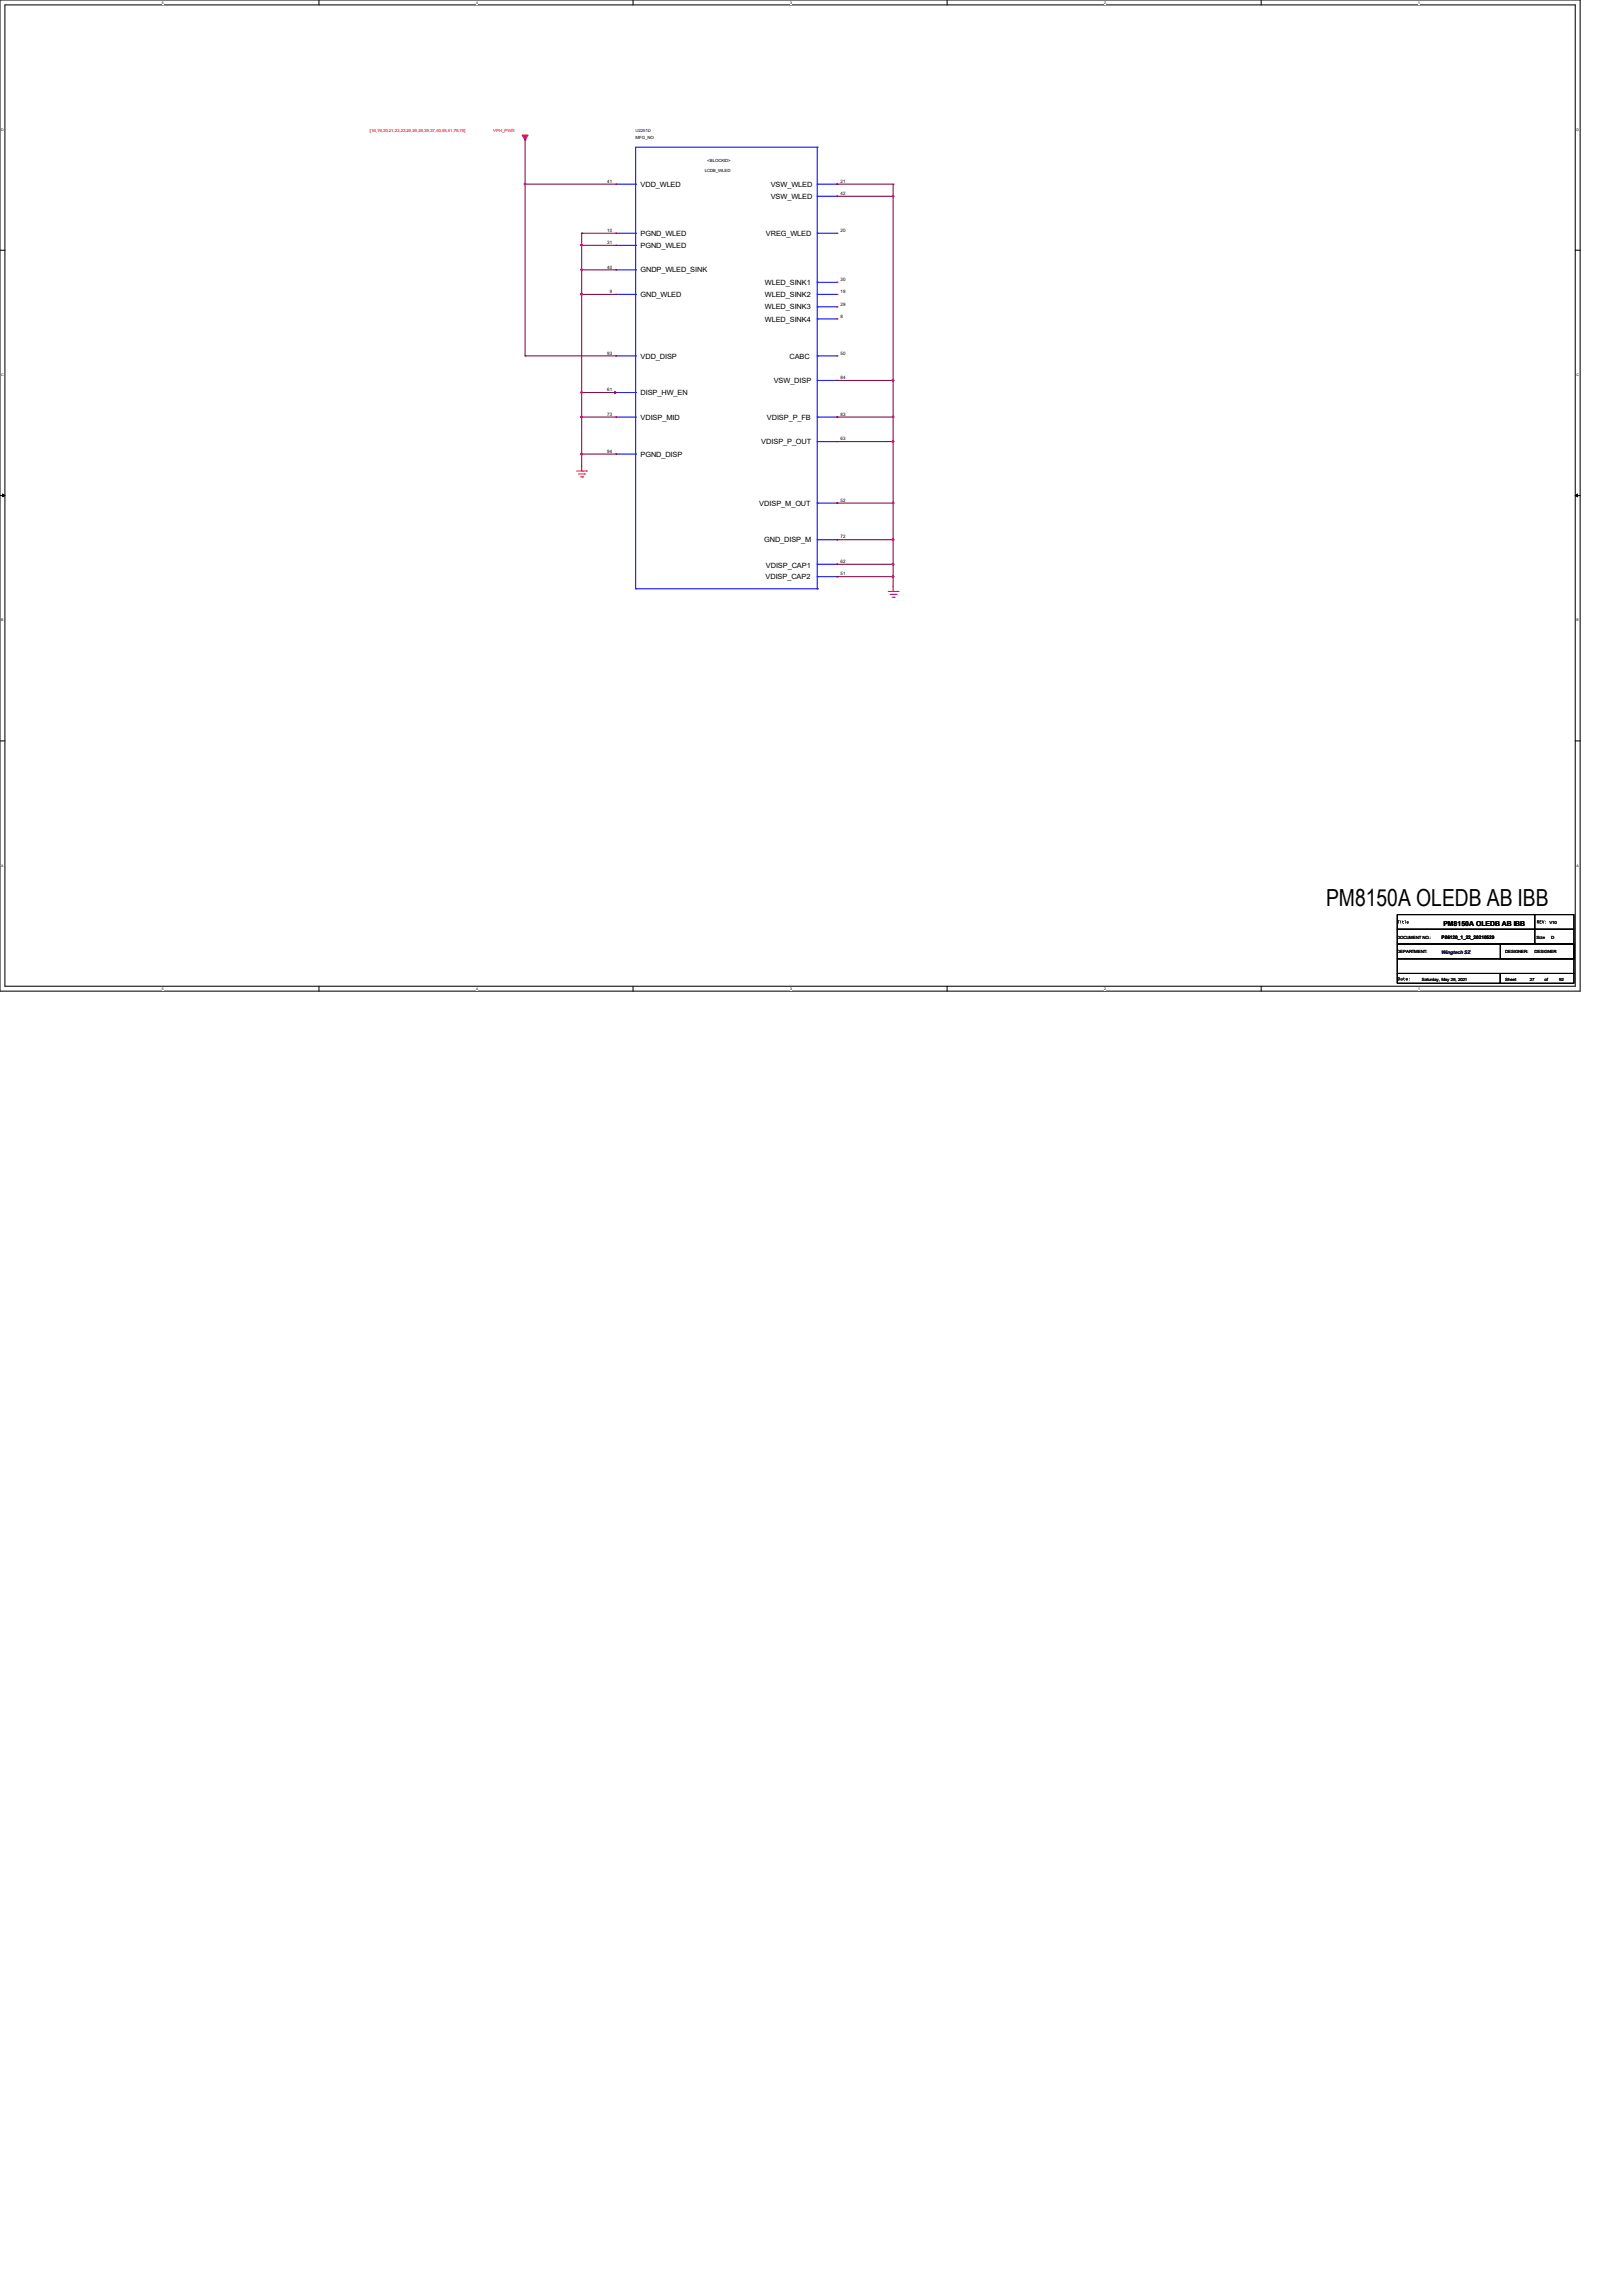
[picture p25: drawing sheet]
<svg xmlns="http://www.w3.org/2000/svg" width="210mm" height="297mm" viewBox="0 0 210 297" stroke-linecap="round" stroke-linejoin="round" font-family="sans-serif">
<defs><g id="words">
<text font-size="3" x="171.6" y="117.2">PM8150A OLEDB AB IBB</text>
<g font-size=".9">
<text x="82.9" y="24.2">VDD_WLED</text>
<text x="99.7" y="24.2">VSW_WLED</text>
<text x="99.7" y="25.7">VSW_WLED</text>
<text x="82.9" y="30.5">PGND_WLED</text>
<text x="82.9" y="32.1">PGND_WLED</text>
<text x="82.9" y="35.3">GNDP_WLED_SINK</text>
<text x="99.1" y="30.5">VREG_WLED</text>
<text x="82.9" y="38.4">GND_WLED</text>
<text x="99" y="36.9">WLED_SINK1</text>
<text x="99" y="38.4">WLED_SINK2</text>
<text x="99" y="40">WLED_SINK3</text>
<text x="99" y="41.6">WLED_SINK4</text>
<text x="82.9" y="46.4">VDD_DISP</text>
<text x="102.2" y="46.4">CABC</text>
<text x="82.9" y="51.1">DISP_HW_EN</text>
<text x="100.1" y="49.6">VSW_DISP</text>
<text x="82.9" y="54.3">VDISP_MID</text>
<text x="82.9" y="59.1">PGND_DISP</text>
<text x="98.5" y="57.5">VDISP_P_OUT</text>
<text x="99.2" y="54.3">VDISP_P_FB</text>
<text x="98.3" y="65.4">VDISP_M_OUT</text>
<text x="98.9" y="70.2">GND_DISP_M</text>
<text x="99.1" y="75">VDISP_CAP2</text>
<text x="99.1" y="73.4">VDISP_CAP1</text>
<text x="186.8" y="119.8">PM8150A OLEDB AB IBB</text>
</g>
<g font-size=".6" fill="#f00">
<text x="47.9" y="17.1">[18,19,20,21,22,23,24,26,28,29,37,40,48,51,78,79]</text>
<text x="63.8" y="17.1">VPH_PWR</text>
</g>
<text font-size=".6" fill="#000080" x="82.3" y="17.1">U2251D</text>
<g font-size=".6">
<text x="78.6" y="23.7">41</text>
<text x="82.3" y="18">MFG_NO</text>
<text x="91.2" y="22.3">LCDB_WLED</text>
<text x="91.5" y="21">&lt;BLOCKID&gt;</text>
<text x="108.8" y="23.7">21</text>
<text x="108.8" y="25.2">42</text>
<text x="78.6" y="30">10</text>
<text x="78.6" y="31.6">31</text>
<text x="78.6" y="34.8">40</text>
<text x="108.8" y="30">20</text>
<text x="78.9" y="37.9">9</text>
<text x="108.8" y="36.4">30</text>
<text x="108.8" y="37.9">19</text>
<text x="108.8" y="39.5">29</text>
<text x="108.8" y="41.1">8</text>
<text x="78.6" y="45.9">93</text>
<text x="108.8" y="45.9">50</text>
<text x="78.6" y="50.6">61</text>
<text x="78.6" y="53.8">73</text>
<text x="108.8" y="49.1">84</text>
<text x="108.8" y="53.8">83</text>
<text x="78.6" y="58.6">94</text>
<text x="108.8" y="57">63</text>
<text x="108.8" y="64.9">52</text>
<text x="108.8" y="69.7">72</text>
<text x="108.8" y="72.9">62</text>
<text x="108.8" y="74.5">51</text>
<text x="200.5" y="119.6">V10</text>
<text x="180.8" y="121.5">DOCUMENT NO.:</text>
<text x="180.8" y="123.4">DEPARTMENT:</text>
<text x="186.5" y="121.5">P86120_1_22_20210529</text>
<text x="194.8" y="123.4">DESIGNER:</text>
<text x="198.6" y="123.4">DESIGNER</text>
<text x="198.8" y="121.5">Size</text>
<text x="200.7" y="121.5">D</text>
<text x="184" y="126.9">Saturday, May 29, 2021</text>
<text x="194.8" y="126.9">Sheet</text>
<text x="197.9" y="126.9">27</text>
<text x="199.9" y="126.9">of</text>
<text x="201.8" y="126.9">92</text>
</g>
<text font-size=".6" fill="#400040" x="186.5" y="123.4">Wingtech SZ</text>
<g font-size=".5">
<text x="21" y=".5">5</text>
<text x="61.6" y=".5">4</text>
<text x="102.2" y=".5">3</text>
<text x="142.9" y=".5">2</text>
<text x="183.5" y=".5">1</text>
<text x=".2" y="16.9">D</text>
<text x="204" y="16.9">D</text>
<text x=".2" y="48.6">C</text>
<text x="204" y="48.6">C</text>
<text x=".2" y="80.4">B</text>
<text x="204" y="80.4">B</text>
<text x=".2" y="112.1">A</text>
<text x="204" y="112.1">A</text>
<text x="21" y="128.1">5</text>
<text x="61.6" y="128.1">4</text>
<text x="102.2" y="128.1">3</text>
<text x="142.9" y="128.1">2</text>
<text x="183.5" y="128.1">1</text>
</g>
</g></defs>
<path d="M0 0h204.5v128.3h-204.5zM.6 .6h203.2v127h-203.2z" fill="none" stroke="#000" stroke-width=".13"/>
<g fill="#fff">
<path d="M21 .1h.2v.5h-.2z"/>
<path d="M21 127.7h.2v.5h-.2z"/>
</g>
<path d="M41.3 0v.6M41.3 127.6v.7" fill="none" stroke="#000" stroke-width=".13"/>
<g fill="#fff">
<path d="M61.6 .1h.2v.5h-.2z"/>
<path d="M61.6 127.7h.2v.5h-.2z"/>
</g>
<path d="M81.9 0v.6M81.9 127.6v.7" fill="none" stroke="#000" stroke-width=".13"/>
<g fill="#fff">
<path d="M102.2 .1h.2v.5h-.2z"/>
<path d="M102.2 127.7h.2v.5h-.2z"/>
</g>
<path d="M122.6 0v.6M122.6 127.6v.7" fill="none" stroke="#000" stroke-width=".13"/>
<g fill="#fff">
<path d="M142.9 .1h.2v.5h-.2z"/>
<path d="M142.9 127.7h.2v.5h-.2z"/>
</g>
<path d="M163.2 0v.6M163.2 127.6v.7" fill="none" stroke="#000" stroke-width=".13"/>
<g fill="#fff">
<path d="M183.5 .1h.2v.5h-.2z"/>
<path d="M183.5 127.7h.2v.5h-.2z"/>
<path d="M.2 16.5h.3v.5h-.3z"/>
<path d="M204 16.5h.3v.5h-.3z"/>
<path d="M.2 48.3h.3v.5h-.3z"/>
<path d="M204 48.3h.3v.5h-.3z"/>
</g>
<path d="M0 32.4h.6M203.8 32.4h.7" fill="none" stroke="#000" stroke-width=".13"/>
<g fill="#fff">
<path d="M.2 80h.2v.5h-.2z"/>
<path d="M204 80h.3v.5h-.3z"/>
</g>
<path d="M0 64.1h.6M203.8 64.1h.7" fill="none" stroke="#000" stroke-width=".13"/>
<path d="M.3 63.9l.3 .2-.3 .2zM203.8 64.1l.3-.2v.4z" fill="#000" stroke="#000" stroke-width=".13"/>
<g fill="#fff">
<path d="M.2 111.8h.3v.5h-.3z"/>
<path d="M204 111.8h.3v.5h-.3z"/>
</g>
<path d="M0 95.9h.6M203.8 95.9h.7M180.8 118.4h17.8v1.9h-17.8zM198.6 118.4h5.1v1.9h-5.1zM180.8 120.3h17.8v1.9h-17.8zM180.8 126h13.3v1.3h-13.3zM180.8 124.1h22.9v1.9h-22.9zM180.8 122.2h22.9v1.9h-22.9zM194.1 126h9.6v1.3h-9.6zM194.1 122.2h9.6v1.9h-9.6zM198.6 120.3h5.1v1.9h-5.1z" fill="none" stroke="#000" stroke-width=".13"/>
<g fill="none" stroke="#f00" stroke-width=".13">
<path d="M79.7 23.8h.1M79.7 30.2h.1M79.7 31.7h.1M79.7 34.9h.1M79.7 38.1h.1M108.3 23.8h.1M108.3 25.4h.1M108.3 30.2h.1M108.3 36.5h.1M108.3 38.1h.1M108.3 39.7h.1M79.7 46.1h.1"/>
<path d="M79.7 50.8h.1M79.7 54h.1M79.7 58.8h.1M108.3 41.3h.1M108.3 46.1h.1M108.3 49.2h.1M108.3 54h.1M108.3 57.1h.1M74.6 61h1.3M74.9 61.3h.7M75.1 61.7h.3M75.3 61h.1"/>
<path d="M75.3 60.3v.7M75.4 61.7h.1M75.6 61.3h.1M75.9 61h.1M108.3 65.1h.1M108.3 69.8h.1M108.3 73h.1M108.3 74.6h.1M114.9 76.5h1.3M115.2 76.9h.8M115.4 77.3h.3M115.6 76.5h.1"/>
<path d="M115.6 75.9v.6M115.7 77.3h.1M116 76.9h.1M116.2 76.5h.1"/>
</g>
<g fill="#f00" stroke="#f00" stroke-width=".13">
<path d="M79.5 50.6l.2 .2-.2 .2z"/>
<path d="M67.6 17.5h.7l-.4 .6z" fill-rule="evenodd"/>
</g>
<g fill="#000">
<path d="M180.8 119.1h.3l-.1 .1v.3l-.1-.3zM181.2 119.1l.1 .1zM181.2 119.2h.1v.3zM181.5 119.2h.1l-.1 .1v.1l.2 .1h-.2l-.1-.2zM181.8 119.1h.1v.4l-.1-.3zM182.1 119.3h.2v.1h-.2v.1l.2-.1a.14 .14 0 0 1-.2 .1 .14 .14 0 0 1 0-.2zM182.1 119.3h.1z"/>
<path d="M180.8 119.1h.3l-.1 .1v.3l-.1-.3zM181.2 119.1l.1 .1zM181.2 119.2h.1v.3zM181.5 119.2h.1l-.1 .1v.1l.2 .1h-.2l-.1-.2zM181.8 119.1h.1v.4l-.1-.3zM182.1 119.3h.2v.1h-.2v.1l.2-.1a.14 .14 0 0 1-.2 .1 .14 .14 0 0 1 0-.2zM182.1 119.3h.1z"/>
<path d="M180.8 119.1h.3l-.1 .1v.3l-.1-.3zM181.2 119.1l.1 .1zM181.2 119.2h.1v.3zM181.5 119.2h.1l-.1 .1v.1l.2 .1h-.2l-.1-.2zM181.8 119.1h.1v.4l-.1-.3zM182.1 119.3h.2v.1h-.2v.1l.2-.1a.14 .14 0 0 1-.2 .1 .14 .14 0 0 1 0-.2zM182.1 119.3h.1z"/>
<path d="M198.9 119.1l.2 .1-.1 .1 .2 .2-.3-.2v.2zM198.9 119.2v.1h.2zM199.2 119.1h.3l-.2 .1v.1h.2h-.2v.2h.2h-.3zM199.5 119.1l.2 .3 .1-.3-.1 .4zM200 119.2l.1 .1zM200 119.4l.1 .1z"/>
<path d="M198.9 119.1l.2 .1-.1 .1 .2 .2-.3-.2v.2zM198.9 119.2v.1h.2zM199.2 119.1h.3l-.2 .1v.1h.2h-.2v.2h.2h-.3zM199.5 119.1l.2 .3 .1-.3-.1 .4zM200 119.2l.1 .1zM200 119.4l.1 .1z"/>
<path d="M198.9 119.1l.2 .1-.1 .1 .2 .2-.3-.2v.2zM198.9 119.2v.1h.2zM199.2 119.1h.3l-.2 .1v.1h.2h-.2v.2h.2h-.3zM199.5 119.1l.2 .3 .1-.3-.1 .4zM200 119.2l.1 .1zM200 119.4l.1 .1z"/>
<path d="M180.9 126.5a.21 .21 0 0 1 .3 .2 .21 .21 0 0 1-.3 .2zM180.9 126.5v.3h.2a.16 .16 0 0 0 0-.2 .16 .16 0 0 0-.2-.1zM181.3 126.6h.2v.3h-.2v-.2h.1h-.2zM181.3 126.8a.07 .07 0 0 0 .1 0 .07 .07 0 0 0-.1 0zM181.6 126.6l.1-.1v.1h.1h-.1v.2l.1 .1h-.1zM181.9 126.6l.3 .1h-.2v.1h.2a.16 .16 0 0 1-.3 .1 .15 .15 0 0 1 0-.3zM182 126.6l.1 .1zM182.3 126.6l.1 .1zM182.3 126.8l.1 .1z"/>
<path d="M180.9 126.5a.21 .21 0 0 1 .3 .2 .21 .21 0 0 1-.3 .2zM180.9 126.5v.3h.2a.16 .16 0 0 0 0-.2 .16 .16 0 0 0-.2-.1zM181.3 126.6h.2v.3h-.2v-.2h.1h-.2zM181.3 126.8a.07 .07 0 0 0 .1 0 .07 .07 0 0 0-.1 0zM181.6 126.6l.1-.1v.1h.1h-.1v.2l.1 .1h-.1zM181.9 126.6l.3 .1h-.2v.1h.2a.16 .16 0 0 1-.3 .1 .15 .15 0 0 1 0-.3zM182 126.6l.1 .1zM182.3 126.6l.1 .1zM182.3 126.8l.1 .1z"/>
<path d="M180.9 126.5a.21 .21 0 0 1 .3 .2 .21 .21 0 0 1-.3 .2zM180.9 126.5v.3h.2a.16 .16 0 0 0 0-.2 .16 .16 0 0 0-.2-.1zM181.3 126.6h.2v.3h-.2v-.2h.1h-.2zM181.3 126.8a.07 .07 0 0 0 .1 0 .07 .07 0 0 0-.1 0zM181.6 126.6l.1-.1v.1h.1h-.1v.2l.1 .1h-.1zM181.9 126.6l.3 .1h-.2v.1h.2a.16 .16 0 0 1-.3 .1 .15 .15 0 0 1 0-.3zM182 126.6l.1 .1zM182.3 126.6l.1 .1zM182.3 126.8l.1 .1z"/>
</g>
<g fill="none" stroke="#00f" stroke-width=".13">
<path d="M105.7 19h.1M105.7 19h-23.4v57.2M105.7 19v57.2M79.7 23.8h2.6M79.7 30.2h2.6M79.7 31.7h2.6M79.7 34.9h2.6M79.7 38.1h2.6M82.3 23.8h.1M82.3 30.2h.1M82.3 31.7h.1M82.3 34.9h.1"/>
<path d="M82.3 38.1h.1M105.7 23.8h.1M105.7 25.4h.1M105.7 30.2h.1M105.7 36.5h.1M105.7 38.1h.1M105.7 39.7h.1M105.7 23.8h2.6M105.7 30.2h2.6M105.7 38.1h2.6M105.7 25.4h2.6M105.7 36.5h2.6"/>
<path d="M105.7 39.7h2.6M79.7 46.1h2.6M79.7 50.8h2.6M79.7 54h2.6M79.7 58.8h2.6M82.3 46.1h.1M82.3 50.8h.1M82.3 54h.1M82.3 58.8h.1M105.7 41.3h.1M105.7 46.1h.1M105.7 49.2h.1"/>
<path d="M105.7 54h.1M105.7 57.1h.1M105.7 46.1h2.6M105.7 54h2.6M105.7 41.3h2.6M105.7 49.2h2.6M105.7 57.1h2.6M82.3 76.2h.1M82.3 76.2h23.4M105.7 76.2h.1M105.7 65.1h.1M105.7 69.8h.1"/>
<path d="M105.7 73h.1M105.7 74.6h.1M105.7 65.1h2.6M105.7 69.8h2.6M105.7 73h2.6M105.7 74.6h2.6"/>
</g>
<g fill="none" stroke="#800040" stroke-width=".13">
<path d="M67.9 18.1h.1M67.9 18.1v28M67.9 23.8h.1M67.9 23.8h11.8M75.3 30.2h.1M75.3 31.7h.1M75.3 34.9h.1M75.3 38.1h.1M75.3 30.2v30.1M75.3 30.2h4.4M75.3 31.7h4.4M75.3 34.9h4.4"/>
<path d="M75.3 38.1h4.4M108.3 23.8h.1M108.3 25.4h.1M108.3 23.8h7.3M108.3 25.4h7.3M115.6 23.8h.1M115.6 25.4h.1M115.6 23.8v52.1M67.9 46.1h.1M67.9 46.1h11.8M75.3 58.8h.1M75.3 50.8h.1"/>
<path d="M75.3 54h.1M75.3 58.8h4.4M75.3 50.8h4.4M75.3 54h4.4M108.3 49.2h.1M108.3 57.1h.1M108.3 54h.1M108.3 54h7.3M108.3 49.2h7.3M108.3 57.1h7.3M115.6 49.2h.1M115.6 57.1h.1"/>
<path d="M115.6 54h.1M108.3 69.8h.1M108.3 74.6h.1M108.3 73h.1M108.3 65.1h.1M108.3 69.8h7.3M108.3 74.6h7.3M108.3 73h7.3M108.3 65.1h7.3M115.6 69.8h.1M115.6 74.6h.1M115.6 73h.1"/>
<path d="M115.6 65.1h.1"/>
</g>
<g fill="#f0f" stroke="#f0f" stroke-width=".13">
<circle cx="75.2" cy="58.7" r=".11"/>
<circle cx="115.5" cy="73" r=".11"/>
<circle cx="115.5" cy="69.8" r=".11"/>
<circle cx="67.9" cy="23.8" r=".11"/>
<circle cx="75.2" cy="34.9" r=".11"/>
<circle cx="75.2" cy="31.7" r=".11"/>
<circle cx="75.2" cy="38.1" r=".11"/>
<circle cx="75.2" cy="50.8" r=".11"/>
<circle cx="75.2" cy="54" r=".11"/>
<circle cx="115.5" cy="74.6" r=".11"/>
<circle cx="115.5" cy="65.1" r=".11"/>
<circle cx="115.5" cy="57.1" r=".11"/>
<circle cx="115.5" cy="54" r=".11"/>
<circle cx="115.5" cy="49.2" r=".11"/>
<circle cx="115.5" cy="25.4" r=".11"/>
</g>
<use href="#words"/>
</svg>
